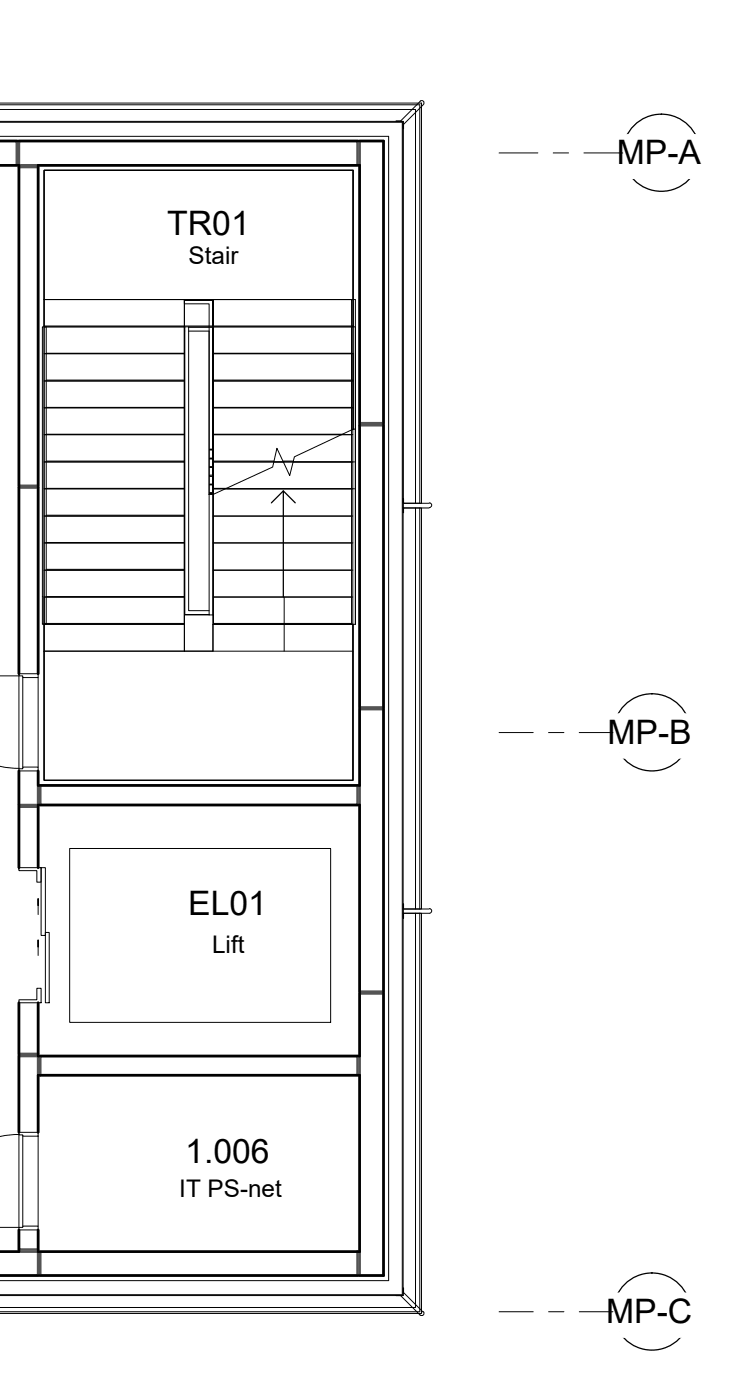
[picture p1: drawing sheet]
<svg xmlns="http://www.w3.org/2000/svg" width="74mm" height="139mm" viewBox="0 0 74 139" stroke-linecap="round" stroke-linejoin="round" font-family="sans-serif">
<defs><g id="words">
<g font-size="3.3">
<text x="61.2" y="16.3">MP-A</text>
<text x="16.6" y="23.4">TR01</text>
<text x="60.3" y="73.9">MP-B</text>
<text x="18.7" y="90.8">EL01</text>
<text x="18.4" y="115.5">1.006</text>
<text x="60.2" y="131.4">MP-C</text>
</g>
<g font-size="2.4">
<text x="18.7" y="26.2">Stair</text>
<text x="21.1" y="94.7">Lift</text>
<text x="17.8" y="118.9">IT PS-net</text>
</g>
</g></defs>
<!-- layer: A-WALL -->
<g fill="none" stroke="#545454" stroke-width=".25">
<path d="M-.1 14h1.8v2.4h-1.8M1.9 14h33.6v2.4h-33.6zM1.9 16.6h1.9v31.7h-1.9zM35.7 14h2.4v28h-2.4zM35.7 42.2h2.4v28.1h-2.4zM1.9 76.6v3.4h1.9v-3.4M1.9 66.9v-18.5h1.9v18.5M4 78h31.5v2h-31.5zM35.7 70.4h2.4v28.1h-2.4zM1.9 99.6v5.1h1.9v-5.1M1.9 86.2v-6.1h1.9v6.1M35.7 98.7h2.4v28h-2.4z"/>
<path d="M1.9 112.5v-7.6h1.9v7.6M4 104.9h31.5v1.9h-31.5zM0 124.3h3.8v2.4h-3.9M1.9 122.2v1.9h1.9v-1.9M4 124.3h31.5v2.4h-31.5z"/>
</g>
<path d="M-.1 16.4h2v50.5M-.1 14h38.2v112.7h-38.2M1.9 76.6v9.6M3.8 66.9v-50.5h31.9v61.6h-31.9v-1.4M1.9 99.6v12.9M3.8 86.2v-6.2h31.9v24.9h-31.9v-5.3M3.8 112.5v-5.7h31.9v17.5h-31.9v-2.1M1.9 122.2v2.1h-2" fill="none" stroke="#000" stroke-width=".25"/>
<!-- layer: A-DOOR -->
<g fill="none" stroke="#000" stroke-width=".1">
<path d="M-.1 67.1h2v9.3M0 76.1l1.9 .2M1.9 76.4h.4v-.2h1.5v.4h-1.9zM1.9 66.9h1.9v.4h-1.5v-.2h-.4zM2.3 67.3v8.9M3.8 67.3v8.9M1.8 85.4h.1M1.8 86h.1M1.8 85.4v.6M1.9 85.1v1.2M1.9 86.2h2.2v1.4h-.4v-1.1h-1.8zM1.9 99.3h1.8v-1.1h.4v1.4h-2.2z"/>
<path d="M3.8 90v-.7v.7M3.8 94.1v-.7v.7M3.8 89.3v1.5M3.8 93.4v1.5M4.1 86.2h.4v6.7h-.4zM4.5 92.6h.4v7h-.4zM6.9 84.3h25.9v17.3h-25.9zM1.9 112.5h1.9v.4h-1.5v-.2h-.4zM1.9 112.7v9.2h-2M1.9 112.7l-2 .2M2.3 112.9v8.9M3.8 112.9v8.9"/>
<path d="M1.9 121.9h.4v-.1h1.5v.4h-1.9z"/>
</g>
<!-- layer: A-WALL-FNSH -->
<path d="M-.1 12.1h40v116.5h-39.9M0 10.2h41.8v39.8h-1.8v-37.9M0 12.1h40M40 12.1v116.6h-40M40 50.5h1.8v39.8h-1.8M40 90.7h1.8v39.8h-41.9" fill="none" stroke="#000" stroke-width=".1"/>
<!-- layer: A-WALL -->
<path d="M-.1 13.5h38.7v113.7h-38.6M-.1 14h38.2v112.7M0 10.4h41.7v39.6M0 10.9h41.2v39.1M41.2 50.5v39.8M41.7 50.5v39.8M41.2 90.7v39.2h-41.2M41.7 90.7v39.6h-41.7" fill="none" stroke="#000" stroke-width=".1"/>
<!-- layer: A-GLAZ-CWMG -->
<path d="M41.7 10.1l.2-.1 .1 .1 .1 .1-.1 .2M41.7 10.1l-1.9 1.9-.5 .1h.7l.1 .7v-.4l1.9-2M42.6 50h-2.5l-.1-.5v1.4l.1-.4h2.5M42.6 49.9l.2 .1 .1 .2-.1 .1-.2 .1M42.6 90.3h-2.5l-.1-.5v1.4l.1-.5h2.5M42.6 90.2l.2 .1 .1 .2-.1 .1-.2 .1M42 130.3l-1.9-1.9-.1-.5v.8h-.7h.5l1.9 1.9M42 130.3l.1 .1-.1 .2-.1 .1-.2-.1" fill="none" stroke="#000" stroke-width=".1"/>
<!-- layer: S-STRS -->
<g fill="none" stroke="#000" stroke-width=".1">
<path d="M4.4 32.4v-15.5h30.7v15.5M4.4 32.4h30.7M4.4 32.4v.1M4.6 37.8h13.7M4.6 35.1h13.7M18.3 32.9v29h-13.9M18.3 32.4v.1M21.2 32.4v29.6h13.7M21.2 37.8h13.9M21.2 35.1h13.7M35.1 32.4v.1M35.1 35.1v7.6"/>
<path d="M4.4 59.3v2.6M4.6 59.3h13.7M4.6 56.6h13.7M4.6 53.9h13.7M4.6 51.2h13.7M4.6 48.5h13.7M4.6 45.8h13.7M4.6 43.1h13.7M4.6 40.5h13.7M21.2 48.5h1.3M21.2 45.8h6M21.2 43.1h12.8"/>
<path d="M21.2 40.5h13.9M21.2 51.3h13.7M21.2 53.9h13.7M21.2 56.6h13.7M21.2 59.3h13.7M22.4 48.6h12.5M27.2 45.9h.9M28.1 45.8h1M29.1 45.9h5.8M33.9 43.2h1M4.4 61.9v15.6h30.7v-15.5M18.3 61.1h2.5"/>
<path d="M21.1 61.1h.1M21.2 61.9h13.7"/>
</g>
<!-- layer: A-FLOR-HRAL -->
<g fill="none" stroke="#000" stroke-width=".1">
<path d="M4.2 32.5h.4v29.5h-.4zM18.3 32.5h.1M18.3 32.5h.4v28.2h2.1M18.3 32.5v28.5h2.5M18.3 32.5v.4M18.7 32.9h2.1v16.2M18.7 32.5h2.4v16.6M18.7 32.5h2.5M20.8 49.1h.4M20.8 49.1v12h.3v-12M20.8 49.1h.3M20.8 48.9h.3v.1h-.3z"/>
<path d="M20.8 48.1h.3v.1h-.3zM20.8 47.2h.3v.1h-.3zM20.8 46.3h.3v.1h-.3zM20.8 45.5h.3v.1h-.3zM20.8 44.6h.3v.1h-.3zM34.9 42.7v-10.2h.4v29.5M34.9 42.7l.4-.1v19.4M34.9 42.7v19.3h.4"/>
</g>
<!-- layer: S-STRS-MBND -->
<g fill="none" stroke="#000" stroke-width=".1">
<path d="M4.4 29.8v-12.9h30.6v60.6h-30.6v-12.8M4.4 29.8v-12.9h30.7v12.9M4.4 29.8h30.7M4.4 29.8v34.9M4.4 37.8h13.9M4.4 35.1h13.9M4.4 32.5h13.9M18.3 29.8v34.9h2.8v-2.7h13.9v15.5h-30.6v-12.8M21.1 29.8v34.9h-16.7M21.1 37.8h14M21.1 35.1h14M21.1 32.5h14"/>
<path d="M21.2 29.8v19.3l5.9-2.7 .4-1.9 1.3 2.7 .4-1.8 5.9-2.8v-12.8M4.4 59.3h13.9M4.4 56.6h13.9M4.4 53.9h13.9M4.4 51.3h13.9M4.4 48.6h13.9M4.4 45.9h13.9M4.4 43.2h13.9M4.4 40.5h13.9M21.1 48.6h13.9M21.1 45.9h13.9M21.1 43.2h13.9"/>
<path d="M21.1 40.5h14M4.4 62h13.9"/>
</g>
<!-- layer: A-FLOR-HRAL-MBND -->
<path d="M20.8 49.1v-18.9h-2.5v-.4h2.8v19.3M21.1 49.1v-19.3h-2.8h2.9v19.3M35.3 42.6v-12.8h-.4v12.9" fill="none" stroke="#000" stroke-width=".1"/>
<!-- layer: S-STRS-ANNO -->
<path d="M28.1 48.8l-1.2 1.1M29.3 49.9l-1.2-1.1v10.5" fill="none" stroke="#000" stroke-width=".13"/>
<!-- layer: A-DETL-THIN -->
<path d="M21.1 51.3h13.9M21.1 53.9h13.9M21.1 56.6h13.9M21.1 59.3h13.9M22.5 48.6h12.7M27.2 45.9h1M28.2 59.3v5.4M29.1 45.9h6.1M21.1 62h13.9M21.1 64.7h13.9" fill="none" stroke="#000" stroke-width=".1"/>
<!-- layer: S-GRID-IDEN -->
<g fill="none" stroke="#000" stroke-width=".13">
<circle cx="65.7" cy="15.2" r="3.8"/>
<circle cx="64.7" cy="72.7" r="3.8"/>
<circle cx="64.7" cy="130.3" r="3.8"/>
</g>
<g fill="#fff" stroke="#fff" stroke-width=".1">
<path d="M60.9 13.4v4.3l11.3-4.3zM60.9 17.7l11.3-4.3v4.3z"/>
<path d="M59.9 70.9v4.4l11.3-4.4zM59.9 75.3l11.3-4.4v4.4z"/>
<path d="M59.8 128.4v4.4l11.5-4.4zM59.8 132.8l11.5-4.4v4.4z"/>
</g>
<!-- layer: S-GRID -->
<path d="M49.5 15.2h3.9M54.9 15.2h1.5M58 15.2h3.8M49.5 72.8h3.4M54.5 72.8h1.5M57.5 72.8h3.4M49.5 130.3h3.4M54.5 130.3h1.5M57.5 130.3h3.4" fill="none" stroke="#000" stroke-width=".1"/>
<use href="#words"/>
</svg>
